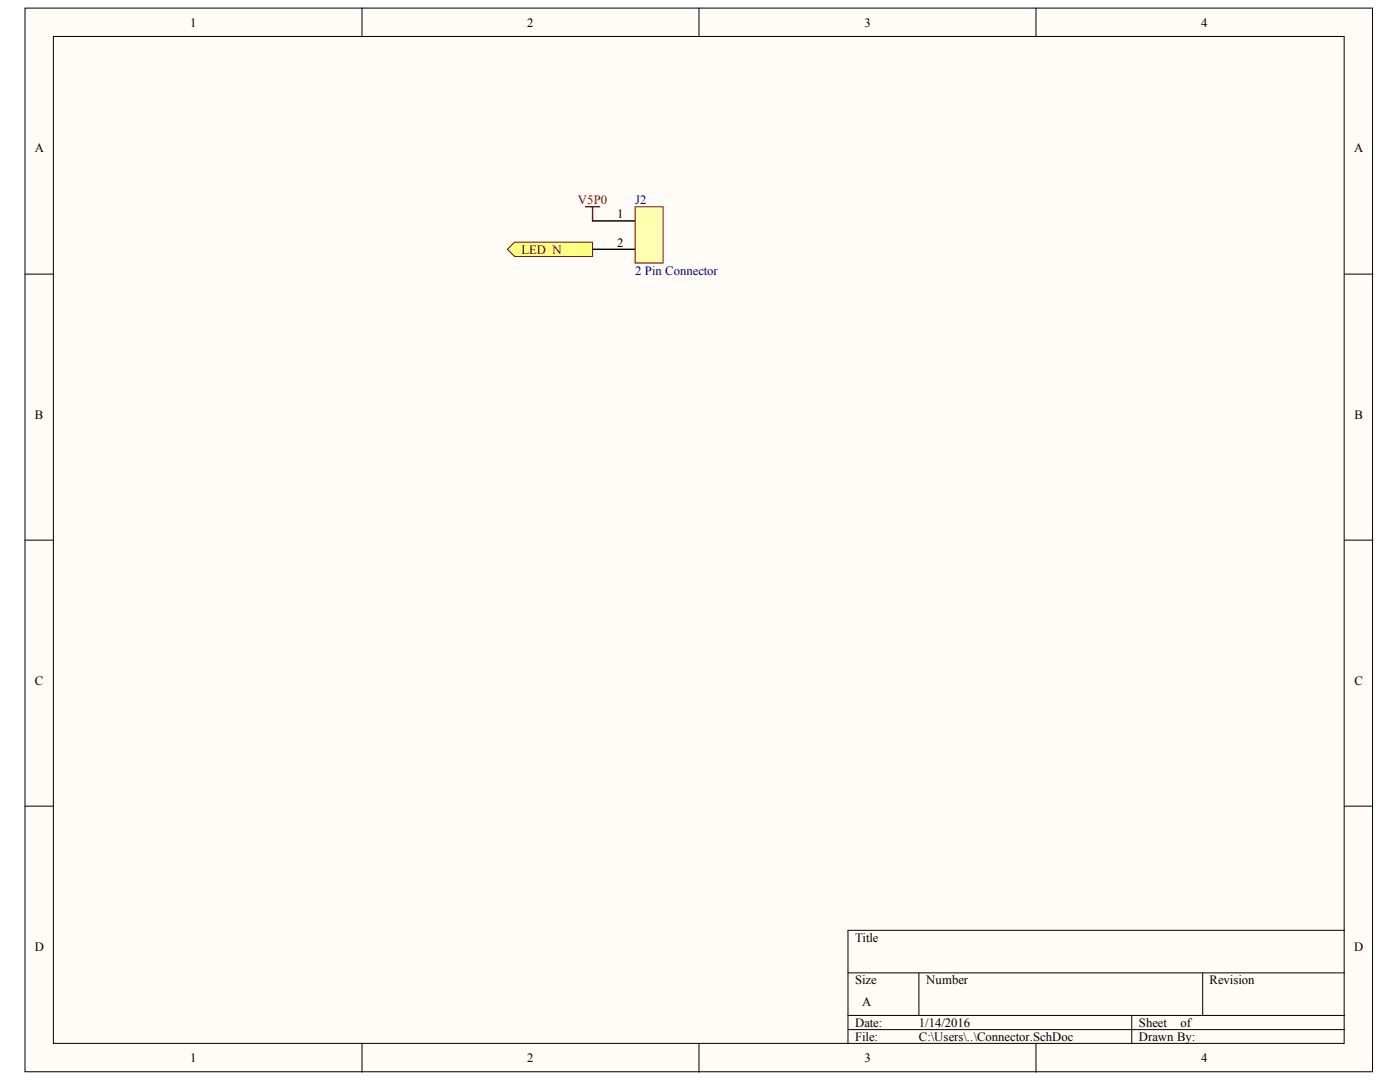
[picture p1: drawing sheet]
<svg xmlns="http://www.w3.org/2000/svg" width="279mm" height="216mm" viewBox="0 0 279 216" stroke-linecap="round" stroke-linejoin="round" font-family="sans-serif">
<defs><g id="words">
<g font-size="2.5">
<text x="38" y="5.3">1</text>
<text x="105.2" y="5.3">2</text>
<text x="172.5" y="5.3">3</text>
<text x="239.7" y="5.3">4</text>
<text x="6.9" y="30.4">A</text>
<text x="270.2" y="30.4">A</text>
<text x="123.2" y="43.5">1</text>
<text x="123.2" y="49.2">2</text>
<text x="6.9" y="83.5">B</text>
<text x="270.3" y="83.5">B</text>
<text x="6.9" y="136.6">C</text>
<text x="270.3" y="136.6">C</text>
<text x="6.9" y="189.7">D</text>
<text x="170.6" y="187.9">Title</text>
<text x="270.2" y="189.7">D</text>
<text x="170.6" y="196.4">Size</text>
<text x="184.8" y="196.4">Number</text>
<text x="241.4" y="196.4">Revision</text>
<text x="172.1" y="200.7">A</text>
<text x="170.6" y="204.9">Date:</text>
<text x="170.6" y="207.7">File:</text>
<text x="183.4" y="204.9">1/14/2016</text>
<text x="183.4" y="207.7">C:\Users\..\Connector.SchDoc</text>
<text x="227.3" y="204.9">Sheet</text>
<text x="227.3" y="207.7">Drawn By:</text>
<text x="235.6" y="204.9">of</text>
<text x="38" y="212">1</text>
<text x="105.2" y="212">2</text>
<text x="172.5" y="212">3</text>
<text x="239.7" y="212">4</text>
</g>
<g font-size="2.5" fill="#800000">
<text x="115.3" y="40.7">V5P0</text>
<text x="104.1" y="50.6">LED_N</text>
</g>
<g font-size="2.5" fill="#000080">
<text x="126.8" y="40.7">J2</text>
<text x="126.8" y="54.9">2 Pin Connector</text>
</g>
</g></defs>
<g fill="#fffcf8" stroke="#000" stroke-width=".2">
<path d="M5 1.6h268.9v212.3h-268.9z"/>
<path d="M10.7 7.3h257.6v200.9h-257.6z"/>
</g>
<g fill="none" stroke="#000" stroke-width=".2">
<path d="M72.2 1.6v5.7M139.5 1.6v5.7M206.8 1.6v5.7M5 54.7h5.7M268.3 54.7h5.7M5 107.8h5.7M268.3 107.8h5.7M5 160.9h5.7M268.3 160.9h5.7M169.2 194.1h99.1M183.4 194.1v8.5M240 194.1v8.5"/>
<path d="M268.3 185.6h-99.1v22.7M72.2 208.3v5.6M139.5 208.3v5.6M169.2 202.6h99.1M169.2 205.4h99.1M206.8 208.3v5.6M225.9 202.6v5.7"/>
</g>
<path d="M116.8 41.2h2.9M118.3 41.2v2.9" fill="none" stroke="#800000" stroke-width=".28"/>
<path d="M101.3 49.7l1.4-1.4h15.6v2.9h-15.6z" fill-rule="evenodd" fill="#ffff80" stroke="#800000" stroke-width=".2"/>
<path d="M118.3 44.1h8.5M118.3 49.7h8.5" fill="none" stroke="#000" stroke-width=".28"/>
<path d="M126.8 41.2h5.5v11.3h-5.5z" fill="#ffffb0" stroke="#800000" stroke-width=".2"/>
<use href="#words"/>
</svg>
